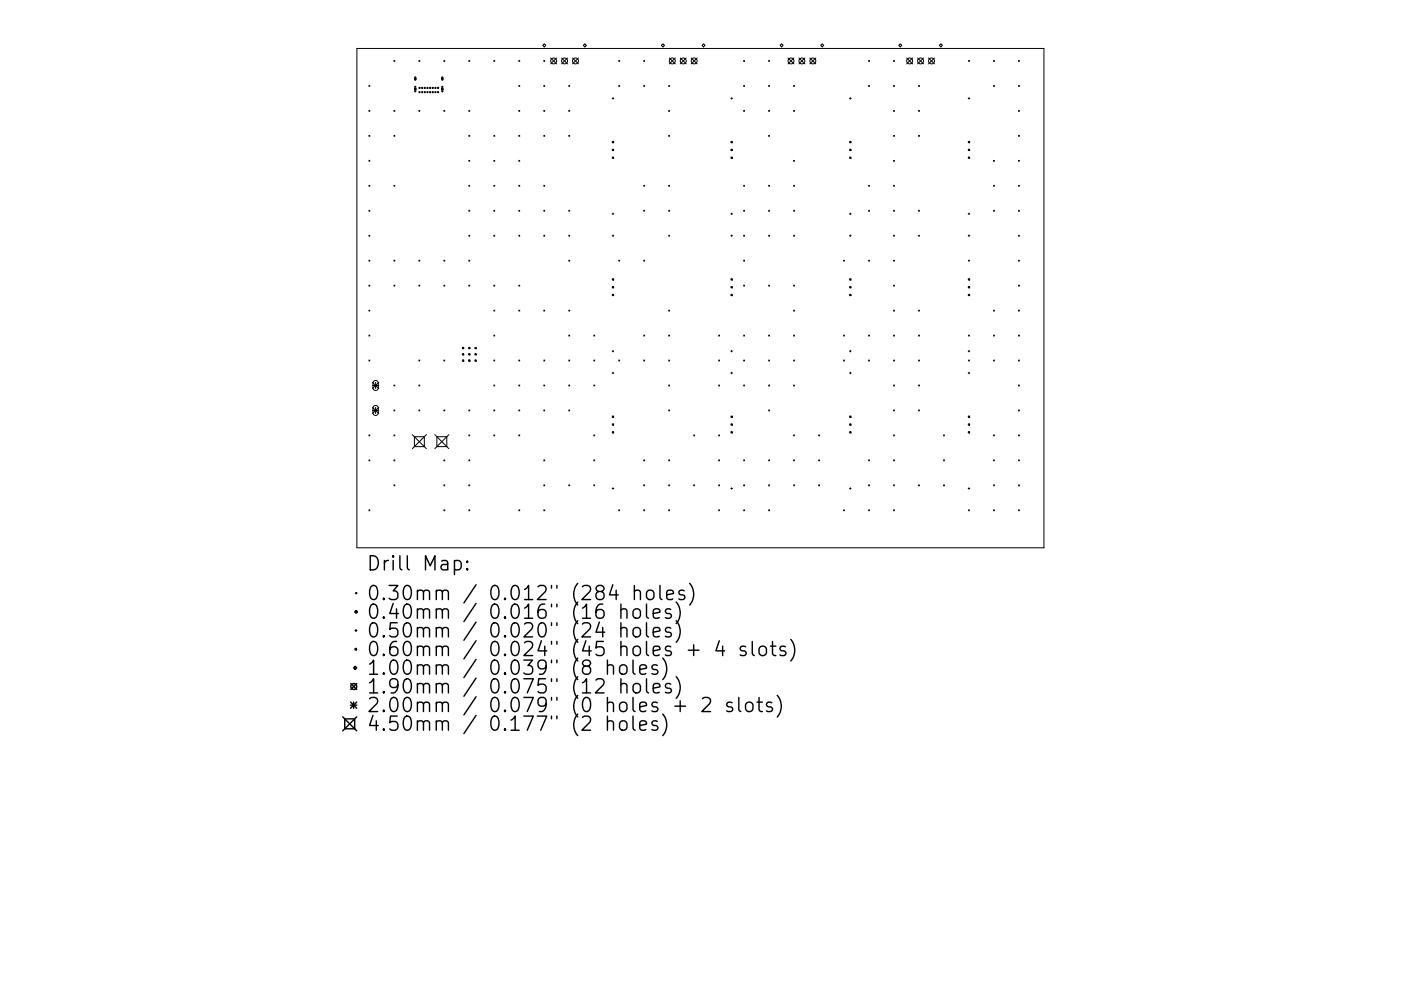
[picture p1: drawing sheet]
<svg xmlns="http://www.w3.org/2000/svg" width="297mm" height="210mm" viewBox="0 0 297 210" stroke-linecap="round" stroke-linejoin="round" font-family="sans-serif">
<defs><g id="words">
<g font-size="4.2">
<text x="77.6" y="121.1">Drill Map:</text>
<text x="77.6" y="127.4">0.30mm / 0.012&quot; (284 holes)</text>
<text x="77.6" y="131.3">0.40mm / 0.016&quot; (16 holes)</text>
<text x="77.6" y="135.3">0.50mm / 0.020&quot; (24 holes)</text>
<text x="77.6" y="139.2">0.60mm / 0.024&quot; (45 holes + 4 slots)</text>
<text x="77.6" y="143.2">1.00mm / 0.039&quot; (8 holes)</text>
<text x="77.6" y="147.2">1.90mm / 0.075&quot; (12 holes)</text>
<text x="77.6" y="151.1">2.00mm / 0.079&quot; (0 holes + 2 slots)</text>
<text x="77.6" y="155.1">4.50mm / 0.177&quot; (2 holes)</text>
</g>
</g></defs>
<g fill="none" stroke="#000" stroke-width=".21">
<path d="M75.7 10.3h145.6v105.9h-145.6zM78.2 18.1l.2 .2M78.4 18.1l-.2 .2M83.5 12.8l.2 .2M83.7 12.8l-.2 .2M87.9 16.5h.3v.3h-.3zM87.9 18.8h.3v.2h-.3zM88 16.3l.1 .1v.6zM88 18.3l.1 .1v1.1zM88.8 12.8l.2 .2M89 12.8l-.2 .2M93.6 16.5h.3v.3h-.3z"/>
<path d="M93.6 18.8h.3v.2h-.3zM93.7 16.3l.2 .1-.1 .6zM93.7 18.3l.2 .1-.1 1.1zM94.1 12.8l.2 .2M94.3 12.8l-.2 .2M99.4 12.8l.2 .2M99.6 12.8l-.2 .2M104.7 12.8l.2 .2M104.9 12.8l-.2 .2M110 18.1l.2 .2M110 12.8l.2 .2M110.2 18.1l-.2 .2"/>
<path d="M110.2 12.8l-.2 .2M115.1 9.6l.3-.3 .3 .3-.3 .4zM115.3 18.1l.2 .2M115.3 12.8l.2 .2M115.5 12.8l-.2 .2M115.5 18.1l-.2 .2M116.8 12.3l1.2 1.3M118 12.3l-1.2 1.3M119.1 12.3l1.2 1.3M120.3 12.3l-1.2 1.3M120.6 18.1l.2 .2M120.8 18.1l-.2 .2"/>
<path d="M121.4 12.3l1.2 1.3M122.6 12.3l-1.2 1.3M124 9.3l.3 .3-.3 .4-.3-.4zM131.2 12.8l.2 .2M131.2 18.1l.2 .2M131.4 12.8l-.2 .2M131.4 18.1l-.2 .2M136.5 18.1l.2 .2M136.5 12.8l.2 .2M136.7 12.8l-.2 .2M136.7 18.1l-.2 .2M140.6 9.3l.3 .3-.3 .4-.4-.4z"/>
<path d="M141.8 18.1l.2 .2M141.9 12.3l1.3 1.3M142 18.1l-.2 .2M143.2 12.3l-1.3 1.3M144.2 12.3l1.3 1.3M145.5 12.3l-1.3 1.3M146.5 12.3l1.3 1.3M147.8 12.3l-1.3 1.3M148.8 9.6l.4-.3 .3 .3-.3 .4zM157.7 12.8l.2 .2M157.7 18.1l.2 .2M157.9 18.1l-.2 .2"/>
<path d="M157.9 12.8l-.2 .2M163 18.1l.2 .2M163 12.8l.2 .2M163.2 12.8l-.2 .2M163.2 18.1l-.2 .2M165.7 9.3l.3 .3-.3 .4-.3-.4zM167.1 12.3l1.2 1.3M168.3 18.1l.2 .2M168.3 12.3l-1.2 1.3M168.5 18.1l-.2 .2M169.4 12.3l1.2 1.3M170.6 12.3l-1.2 1.3"/>
<path d="M171.7 12.3l1.3 1.3M173 12.3l-1.3 1.3M174.3 9.3l.4 .3-.4 .4-.3-.4zM184.2 12.8l.2 .2M184.2 18.1l.2 .2M184.4 12.8l-.2 .2M184.4 18.1l-.2 .2M189.5 18.1l.2 .2M189.5 12.8l.2 .2M189.7 18.1l-.2 .2M189.7 12.8l-.2 .2M190.5 9.6l.4-.3 .3 .3-.3 .4z"/>
<path d="M192.2 12.3l1.3 1.3M193.5 12.3l-1.3 1.3M194.6 12.3l1.2 1.3M194.7 18.1l.2 .2M194.9 18.1l-.2 .2M195.8 12.3l-1.2 1.3M196.9 12.3l1.2 1.3M198.1 12.3l-1.2 1.3M199.5 9.3l.3 .3-.3 .4-.3-.4zM205.3 12.8l.2 .2M205.5 12.8l-.2 .2M210.6 18.1l.2 .2"/>
<path d="M210.6 12.8l.2 .2M210.8 12.8l-.2 .2M210.8 18.1l-.2 .2M215.9 12.8l.2 .2M215.9 18.1l.2 .2M216.1 12.8l-.2 .2M216.1 18.1l-.2 .2M78.2 23.4l.2 .2M78.2 28.7l.2 .2M78.2 34l.2 .2M78.2 39.3l.2 .2M78.4 23.4l-.2 .2"/>
<path d="M78.4 28.7l-.2 .2M78.4 34l-.2 .2M78.4 39.3l-.2 .2M83.5 23.4l.2 .2M83.5 28.7l.2 .2M83.5 39.3l.2 .2M83.7 23.4l-.2 .2M83.7 28.7l-.2 .2M83.7 39.3l-.2 .2M88.8 23.4l.2 .2M89 23.4l-.2 .2M94.1 23.4l.2 .2"/>
<path d="M94.3 23.4l-.2 .2M99.4 28.7l.2 .2M99.4 34l.2 .2M99.4 23.4l.2 .2M99.4 39.3l.2 .2M99.6 23.4l-.2 .2M99.6 28.7l-.2 .2M99.6 34l-.2 .2M99.6 39.3l-.2 .2M104.7 39.3l.2 .2M104.7 28.7l.2 .2M104.7 34l.2 .2"/>
<path d="M104.9 28.7l-.2 .2M104.9 34l-.2 .2M104.9 39.3l-.2 .2M110 28.7l.2 .2M110 34l.2 .2M110 39.3l.2 .2M110 23.4l.2 .2M110.2 23.4l-.2 .2M110.2 28.7l-.2 .2M110.2 34l-.2 .2M110.2 39.3l-.2 .2M115.3 39.3l.2 .2"/>
<path d="M115.3 23.4l.2 .2M115.3 28.7l.2 .2M115.5 23.4l-.2 .2M115.5 28.7l-.2 .2M115.5 39.3l-.2 .2M120.6 28.7l.2 .2M120.6 23.4l.2 .2M120.8 23.4l-.2 .2M120.8 28.7l-.2 .2M129.8 20.9h.3M129.8 30h.3v.3h-.3zM129.8 31.7h.3v.2h-.3z"/>
<path d="M129.8 33.3h.3v.3h-.3zM130 20.7v.3M136.5 39.3l.2 .2M136.7 39.3l-.2 .2M141.8 39.3l.2 .2M141.8 23.4l.2 .2M141.8 28.7l.2 .2M142 23.4l-.2 .2M142 39.3l-.2 .2M142 28.7l-.2 .2M155 20.9h.3M155 30h.3v.3h-.3z"/>
<path d="M155 31.7h.3v.2h-.3zM155 33.3h.3v.3h-.3zM155.1 20.7v.3M157.7 23.4l.2 .2M157.7 39.3l.2 .2M157.9 23.4l-.2 .2M157.9 39.3l-.2 .2M163 23.4l.2 .2M163 28.7l.2 .2M163 39.3l.2 .2M163.2 28.7l-.2 .2M163.2 23.4l-.2 .2"/>
<path d="M163.2 39.3l-.2 .2M168.3 23.4l.2 .2M168.3 34l.2 .2M168.3 39.3l.2 .2M168.5 23.4l-.2 .2M168.5 39.3l-.2 .2M168.5 34l-.2 .2M180.1 20.9h.3M180.1 30h.3v.3h-.3zM180.1 31.7h.3v.2h-.3zM180.1 33.3h.3v.3h-.3zM180.3 20.7v.3"/>
<path d="M184.2 39.3l.2 .2M184.4 39.3l-.2 .2M189.5 39.3l.2 .2M189.5 23.4l.2 .2M189.5 28.7l.2 .2M189.5 34l.2 .2M189.7 23.4l-.2 .2M189.7 34l-.2 .2M189.7 39.3l-.2 .2M189.7 28.7l-.2 .2M194.7 28.7l.2 .2M194.7 23.4l.2 .2"/>
<path d="M194.9 28.7l-.2 .2M194.9 23.4l-.2 .2M205.3 20.9h.3M205.3 30h.3v.3h-.3zM205.3 31.7h.3v.2h-.3zM205.3 33.3h.3v.3h-.3zM205.4 20.7v.3M210.6 34l.2 .2M210.6 39.3l.2 .2M210.8 34l-.2 .2M210.8 39.3l-.2 .2M215.9 23.4l.2 .2"/>
<path d="M215.9 28.7l.2 .2M215.9 34l.2 .2M215.9 39.3l.2 .2M216.1 23.4l-.2 .2M216.1 28.7l-.2 .2M216.1 39.3l-.2 .2M216.1 34l-.2 .2M78.2 44.6l.2 .2M78.2 49.9l.2 .2M78.2 55.2l.2 .2M78.4 44.6l-.2 .2M78.4 49.9l-.2 .2"/>
<path d="M78.4 55.2l-.2 .2M83.5 55.2l.2 .2M83.7 55.2l-.2 .2M88.8 55.2l.2 .2M89 55.2l-.2 .2M94.1 55.2l.2 .2M94.3 55.2l-.2 .2M99.4 49.9l.2 .2M99.4 55.2l.2 .2M99.4 44.6l.2 .2M99.6 44.6l-.2 .2M99.6 49.9l-.2 .2"/>
<path d="M99.6 55.2l-.2 .2M104.7 44.6l.2 .2M104.7 49.9l.2 .2M104.9 44.6l-.2 .2M104.9 49.9l-.2 .2M110 49.9l.2 .2M110 44.6l.2 .2M110.2 44.6l-.2 .2M110.2 49.9l-.2 .2M115.3 44.6l.2 .2M115.3 49.9l.2 .2M115.5 49.9l-.2 .2"/>
<path d="M115.5 44.6l-.2 .2M120.6 44.6l.2 .2M120.6 49.9l.2 .2M120.6 55.2l.2 .2M120.8 49.9l-.2 .2M120.8 55.2l-.2 .2M120.8 44.6l-.2 .2M129.8 45.4h.3M129.8 50h.3M129.8 59.1h.3v.3h-.3zM130 45.2v.3M130 49.8v.4"/>
<path d="M131.2 55.2l.2 .2M131.4 55.2l-.2 .2M136.5 44.6l.2 .2M136.5 55.2l.2 .2M136.7 44.6l-.2 .2M136.7 55.2l-.2 .2M141.8 44.6l.2 .2M141.8 49.9l.2 .2M142 44.6l-.2 .2M142 49.9l-.2 .2M155 45.4h.3M155 50h.3"/>
<path d="M155 59.1h.3v.3h-.3zM155.1 45.2v.3M155.1 49.8v.4M157.7 44.6l.2 .2M157.7 49.9l.2 .2M157.7 55.2l.2 .2M157.9 44.6l-.2 .2M157.9 49.9l-.2 .2M157.9 55.2l-.2 .2M163 44.6l.2 .2M163 49.9l.2 .2M163.2 44.6l-.2 .2"/>
<path d="M163.2 49.9l-.2 .2M168.3 49.9l.2 .2M168.3 44.6l.2 .2M168.5 49.9l-.2 .2M168.5 44.6l-.2 .2M178.9 55.2l.2 .2M179.1 55.2l-.2 .2M180.1 45.4h.3M180.1 50h.3M180.1 59.1h.3v.3h-.3zM180.3 45.2v.3M180.3 49.8v.4"/>
<path d="M184.2 55.2l.2 .2M184.2 44.6l.2 .2M184.4 44.6l-.2 .2M184.4 55.2l-.2 .2M189.5 44.6l.2 .2M189.5 49.9l.2 .2M189.5 55.2l.2 .2M189.7 49.9l-.2 .2M189.7 55.2l-.2 .2M189.7 44.6l-.2 .2M194.7 49.9l.2 .2M194.7 44.6l.2 .2"/>
<path d="M194.9 44.6l-.2 .2M194.9 49.9l-.2 .2M205.3 45.4h.3M205.3 50h.3M205.3 59.1h.3v.3h-.3zM205.3 55.2l.2 .2M205.4 45.2v.3M205.4 49.8v.4M205.5 55.2l-.2 .2M210.6 44.6l.2 .2M210.8 44.6l-.2 .2M215.9 44.6l.2 .2"/>
<path d="M215.9 49.9l.2 .2M215.9 55.2l.2 .2M216.1 44.6l-.2 .2M216.1 55.2l-.2 .2M216.1 49.9l-.2 .2M78.2 60.5l.2 .2M78.2 65.8l.2 .2M78.2 71.1l.2 .2M78.2 76.4l.2 .2M78.4 60.5l-.2 .2M78.4 65.8l-.2 .2M78.4 71.1l-.2 .2"/>
<path d="M78.4 76.4l-.2 .2M83.5 60.5l.2 .2M83.7 60.5l-.2 .2M88.8 60.5l.2 .2M88.8 76.4l.2 .2M89 60.5l-.2 .2M89 76.4l-.2 .2M94.1 60.5l.2 .2M94.1 76.4l.2 .2M94.3 60.5l-.2 .2M94.3 76.4l-.2 .2M98 73.7h.3v.3h-.3z"/>
<path d="M98 75h.3v.3h-.3zM98 76.4h.3v.2h-.3zM99.4 73.7h.2v.3h-.2zM99.4 75h.2v.3h-.2zM99.4 76.4h.2v.2h-.2zM99.4 76.4l.2 .2M99.4 60.5l.2 .2M99.6 76.4l-.2 .2M99.6 60.5l-.2 .2M100.7 73.7h.3v.3h-.3zM100.7 75h.3v.3h-.3zM100.7 76.4h.3v.2h-.3z"/>
<path d="M104.7 60.5l.2 .2M104.7 65.8l.2 .2M104.7 71.1l.2 .2M104.7 76.4l.2 .2M104.9 65.8l-.2 .2M104.9 71.1l-.2 .2M104.9 60.5l-.2 .2M104.9 76.4l-.2 .2M110 76.4l.2 .2M110 60.5l.2 .2M110 65.8l.2 .2M110.2 60.5l-.2 .2"/>
<path d="M110.2 65.8l-.2 .2M110.2 76.4l-.2 .2M115.3 65.8l.2 .2M115.3 76.4l.2 .2M115.5 65.8l-.2 .2M115.5 76.4l-.2 .2M120.6 71.1l.2 .2M120.6 76.4l.2 .2M120.6 65.8l.2 .2M120.8 65.8l-.2 .2M120.8 71.1l-.2 .2M120.8 76.4l-.2 .2"/>
<path d="M125.9 76.4l.2 .2M125.9 71.1l.2 .2M126.1 71.1l-.2 .2M126.1 76.4l-.2 .2M129.8 74.5h.3M129.8 79.1h.3M129.8 60.8h.3v.3h-.3zM129.8 62.4h.3v.3h-.3zM130 74.3v.4M130 79v.3M131.2 76.4l.2 .2M131.4 76.4l-.2 .2"/>
<path d="M136.5 71.1l.2 .2M136.5 76.4l.2 .2M136.7 71.1l-.2 .2M136.7 76.4l-.2 .2M141.8 65.8l.2 .2M141.8 76.4l.2 .2M141.8 71.1l.2 .2M142 65.8l-.2 .2M142 76.4l-.2 .2M142 71.1l-.2 .2M152.4 71.1l.2 .2M152.4 76.4l.2 .2"/>
<path d="M152.6 71.1l-.2 .2M152.6 76.4l-.2 .2M155 74.5h.3M155 79.1h.3M155 60.8h.3v.3h-.3zM155 62.4h.3v.3h-.3zM155.1 74.3v.4M155.1 79v.3M157.7 76.4l.2 .2M157.7 60.5l.2 .2M157.7 71.1l.2 .2M157.9 60.5l-.2 .2"/>
<path d="M157.9 71.1l-.2 .2M157.9 76.4l-.2 .2M163 60.5l.2 .2M163 71.1l.2 .2M163 76.4l.2 .2M163.2 60.5l-.2 .2M163.2 76.4l-.2 .2M163.2 71.1l-.2 .2M168.3 65.8l.2 .2M168.3 71.1l.2 .2M168.3 76.4l.2 .2M168.3 60.5l.2 .2"/>
<path d="M168.5 60.5l-.2 .2M168.5 71.1l-.2 .2M168.5 65.8l-.2 .2M168.5 76.4l-.2 .2M178.9 71.1l.2 .2M178.9 76.4l.2 .2M179.1 71.1l-.2 .2M179.1 76.4l-.2 .2M180.1 74.5h.3M180.1 79.1h.3M180.1 60.8h.3v.3h-.3zM180.1 62.4h.3v.3h-.3z"/>
<path d="M180.3 74.3v.4M180.3 79v.3M184.2 76.4l.2 .2M184.2 71.1l.2 .2M184.4 71.1l-.2 .2M184.4 76.4l-.2 .2M189.5 60.5l.2 .2M189.5 65.8l.2 .2M189.5 76.4l.2 .2M189.5 71.1l.2 .2M189.7 60.5l-.2 .2M189.7 65.8l-.2 .2"/>
<path d="M189.7 71.1l-.2 .2M189.7 76.4l-.2 .2M194.7 71.1l.2 .2M194.7 76.4l.2 .2M194.7 65.8l.2 .2M194.9 65.8l-.2 .2M194.9 71.1l-.2 .2M194.9 76.4l-.2 .2M205.3 74.5h.3M205.3 79.1h.3M205.3 60.8h.3v.3h-.3zM205.3 62.4h.3v.3h-.3z"/>
<path d="M205.3 71.1l.2 .2M205.3 76.4l.2 .2M205.4 74.3v.4M205.4 79v.3M205.5 71.1l-.2 .2M205.5 76.4l-.2 .2M210.6 76.4l.2 .2M210.6 65.8l.2 .2M210.6 71.1l.2 .2M210.8 65.8l-.2 .2M210.8 76.4l-.2 .2M210.8 71.1l-.2 .2"/>
<path d="M215.9 65.8l.2 .2M215.9 71.1l.2 .2M215.9 76.4l.2 .2M215.9 60.5l.2 .2M216.1 60.5l-.2 .2M216.1 71.1l-.2 .2M216.1 76.4l-.2 .2M216.1 65.8l-.2 .2M78.2 92.3l.2 .2M78.2 97.6l.2 .2M78.4 92.3l-.2 .2M78.4 97.6l-.2 .2"/>
<path d="M79 81.1l1.3 1.4M79 81.8h1.3M79 86.4l1.3 1.3M79 87.1h1.3M79.2 80.9l.6-.1 .4 .3v1.3l-.4 .4h-.4l-.3-.4v-1.2zM79.2 86.2l.6-.2 .4 .4v1.3l-.4 .4h-.4l-.3-.4v-1.2zM79.6 81.1v1.4M79.6 86.4v1.3M80.3 81.1l-1.3 1.4M80.3 86.4l-1.3 1.3M83.5 81.7l.2 .2M83.5 97.6l.2 .2"/>
<path d="M83.5 87l.2 .2M83.5 92.3l.2 .2M83.7 87l-.2 .2M83.7 92.3l-.2 .2M83.7 81.7l-.2 .2M83.7 97.6l-.2 .2M87.4 92.2l3 3M87.9 92.7h2.1v2.1h-2.1zM88.8 81.7l.2 .2M88.8 87l.2 .2M89 81.7l-.2 .2M89 87l-.2 .2"/>
<path d="M90.4 92.2l-3 3M92.2 92.2l3 3M92.6 92.7h2.1v2.1h-2.1zM94.1 87l.2 .2M94.1 97.6l.2 .2M94.3 87l-.2 .2M94.3 97.6l-.2 .2M95.2 92.2l-3 3M99.4 97.6l.2 .2M99.4 87l.2 .2M99.4 92.3l.2 .2M99.6 87l-.2 .2"/>
<path d="M99.6 92.3l-.2 .2M99.6 97.6l-.2 .2M104.7 81.7l.2 .2M104.7 87l.2 .2M104.7 92.3l.2 .2M104.9 81.7l-.2 .2M104.9 87l-.2 .2M104.9 92.3l-.2 .2M110 92.3l.2 .2M110 81.7l.2 .2M110 87l.2 .2M110.2 81.7l-.2 .2"/>
<path d="M110.2 87l-.2 .2M110.2 92.3l-.2 .2M115.3 81.7l.2 .2M115.3 87l.2 .2M115.3 97.6l.2 .2M115.5 81.7l-.2 .2M115.5 87l-.2 .2M115.5 97.6l-.2 .2M120.6 81.7l.2 .2M120.6 87l.2 .2M120.8 81.7l-.2 .2M120.8 87l-.2 .2"/>
<path d="M125.9 81.7l.2 .2M125.9 92.3l.2 .2M125.9 97.6l.2 .2M126.1 81.7l-.2 .2M126.1 92.3l-.2 .2M126.1 97.6l-.2 .2M129.8 88.3h.3v.3h-.3zM129.8 89.9h.3v.3h-.3zM129.8 91.6h.3v.3h-.3zM136.5 97.6l.2 .2M136.7 97.6l-.2 .2M141.8 87l.2 .2"/>
<path d="M141.8 81.7l.2 .2M141.8 97.6l.2 .2M142 81.7l-.2 .2M142 87l-.2 .2M142 97.6l-.2 .2M147.1 92.3l.2 .2M147.3 92.3l-.2 .2M152.4 81.7l.2 .2M152.4 92.3l.2 .2M152.4 97.6l.2 .2M152.6 81.7l-.2 .2M152.6 92.3l-.2 .2"/>
<path d="M152.6 97.6l-.2 .2M155 88.3h.3v.3h-.3zM155 89.9h.3v.3h-.3zM155 91.6h.3v.3h-.3zM157.7 97.6l.2 .2M157.7 81.7l.2 .2M157.9 81.7l-.2 .2M157.9 97.6l-.2 .2M163 81.7l.2 .2M163 87l.2 .2M163 97.6l.2 .2M163.2 81.7l-.2 .2"/>
<path d="M163.2 87l-.2 .2M163.2 97.6l-.2 .2M168.3 92.3l.2 .2M168.3 81.7l.2 .2M168.3 97.6l.2 .2M168.5 81.7l-.2 .2M168.5 92.3l-.2 .2M168.5 97.6l-.2 .2M173.6 97.6l.2 .2M173.6 92.3l.2 .2M173.8 92.3l-.2 .2M173.8 97.6l-.2 .2"/>
<path d="M180.1 88.3h.3v.3h-.3zM180.1 89.9h.3v.3h-.3zM180.1 91.6h.3v.3h-.3zM184.2 97.6l.2 .2M184.4 97.6l-.2 .2M189.5 81.7l.2 .2M189.5 87l.2 .2M189.5 92.3l.2 .2M189.5 97.6l.2 .2M189.7 81.7l-.2 .2M189.7 87l-.2 .2M189.7 97.6l-.2 .2"/>
<path d="M189.7 92.3l-.2 .2M194.7 81.7l.2 .2M194.7 87l.2 .2M194.9 81.7l-.2 .2M194.9 87l-.2 .2M200 92.3l.2 .2M200 97.6l.2 .2M200.2 92.3l-.2 .2M200.2 97.6l-.2 .2M205.3 88.3h.3v.3h-.3zM205.3 89.9h.3v.3h-.3zM205.3 91.6h.3v.3h-.3z"/>
<path d="M210.6 97.6l.2 .2M210.6 92.3l.2 .2M210.8 92.3l-.2 .2M210.8 97.6l-.2 .2M215.9 87l.2 .2M215.9 97.6l.2 .2M215.9 81.7l.2 .2M215.9 92.3l.2 .2M216.1 81.7l-.2 .2M216.1 87l-.2 .2M216.1 97.6l-.2 .2M216.1 92.3l-.2 .2"/>
<path d="M78.2 108.2l.2 .2M78.4 108.2l-.2 .2M83.5 102.9l.2 .2M83.7 102.9l-.2 .2M94.1 108.2l.2 .2M94.1 102.9l.2 .2M94.3 102.9l-.2 .2M94.3 108.2l-.2 .2M99.4 102.9l.2 .2M99.4 108.2l.2 .2M99.6 102.9l-.2 .2M99.6 108.2l-.2 .2"/>
<path d="M110 108.2l.2 .2M110.2 108.2l-.2 .2M115.3 102.9l.2 .2M115.3 108.2l.2 .2M115.5 102.9l-.2 .2M115.5 108.2l-.2 .2M120.6 102.9l.2 .2M120.8 102.9l-.2 .2M125.9 102.9l.2 .2M126.1 102.9l-.2 .2M129.8 103.6h.3M130 103.5v.3"/>
<path d="M131.2 108.2l.2 .2M131.4 108.2l-.2 .2M136.5 102.9l.2 .2M136.5 108.2l.2 .2M136.7 102.9l-.2 .2M136.7 108.2l-.2 .2M141.8 108.2l.2 .2M141.8 102.9l.2 .2M142 102.9l-.2 .2M142 108.2l-.2 .2M147.1 102.9l.2 .2M147.3 102.9l-.2 .2"/>
<path d="M152.4 108.2l.2 .2M152.4 102.9l.2 .2M152.6 102.9l-.2 .2M152.6 108.2l-.2 .2M155 103.6h.3M155.1 103.5v.3M157.7 102.9l.2 .2M157.7 108.2l.2 .2M157.9 102.9l-.2 .2M157.9 108.2l-.2 .2M163 102.9l.2 .2M163 108.2l.2 .2"/>
<path d="M163.2 102.9l-.2 .2M163.2 108.2l-.2 .2M168.3 102.9l.2 .2M168.5 102.9l-.2 .2M173.6 102.9l.2 .2M173.8 102.9l-.2 .2M178.9 108.2l.2 .2M179.1 108.2l-.2 .2M180.1 103.6h.3M180.3 103.5v.3M184.2 102.9l.2 .2M184.2 108.2l.2 .2"/>
<path d="M184.4 102.9l-.2 .2M184.4 108.2l-.2 .2M189.5 108.2l.2 .2M189.5 102.9l.2 .2M189.7 102.9l-.2 .2M189.7 108.2l-.2 .2M194.7 102.9l.2 .2M194.9 102.9l-.2 .2M200 102.9l.2 .2M200.2 102.9l-.2 .2M205.3 103.6h.3M205.3 108.2l.2 .2"/>
<path d="M205.4 103.5v.3M205.5 108.2l-.2 .2M210.6 102.9l.2 .2M210.6 108.2l.2 .2M210.8 102.9l-.2 .2M210.8 108.2l-.2 .2M215.9 108.2l.2 .2M215.9 102.9l.2 .2M216.1 102.9l-.2 .2M216.1 108.2l-.2 .2"/>
<circle cx="88.9" cy="18.7" r=".13"/>
<circle cx="88.9" cy="19.6" r=".13"/>
<circle cx="89.5" cy="18.7" r=".13"/>
<circle cx="89.5" cy="19.6" r=".13"/>
<circle cx="90.1" cy="18.7" r=".13"/>
<circle cx="90.1" cy="19.6" r=".13"/>
<circle cx="90.6" cy="18.7" r=".13"/>
<circle cx="90.6" cy="19.6" r=".13"/>
<circle cx="91.2" cy="18.7" r=".13"/>
<circle cx="91.2" cy="19.6" r=".13"/>
<circle cx="91.8" cy="18.7" r=".13"/>
<circle cx="91.8" cy="19.6" r=".13"/>
<circle cx="92.3" cy="18.7" r=".13"/>
<circle cx="92.3" cy="19.6" r=".13"/>
<circle cx="92.9" cy="18.7" r=".13"/>
<circle cx="92.9" cy="19.6" r=".13"/>
<circle cx="117.4" cy="12.9" r=".63"/>
<circle cx="119.7" cy="12.9" r=".63"/>
<circle cx="122" cy="12.9" r=".63"/>
<circle cx="142.5" cy="12.9" r=".63"/>
<circle cx="144.9" cy="12.9" r=".63"/>
<circle cx="147.2" cy="12.9" r=".63"/>
<circle cx="167.7" cy="12.9" r=".63"/>
<circle cx="170" cy="12.9" r=".63"/>
<circle cx="172.3" cy="12.9" r=".63"/>
<circle cx="192.9" cy="12.9" r=".63"/>
<circle cx="195.2" cy="12.9" r=".63"/>
<circle cx="197.5" cy="12.9" r=".63"/>
</g>
<g fill="none" stroke="#000" stroke-width=".3">
<path d="M96.4 119.1l.8-.2 .6 .6v.8l-.3 .5-.3 .1-.8-.1M99.1 119.1l.1 .1-.1 .1-.2-.1 .2-.1v.2M75.3 137.6h.3v.3h-.3zM75.3 133.8h.3M75.4 125.8l.2 .2M75.5 133.6v.3M75.6 125.8l-.2 .2M99.1 120.6l.1 .2-.1 .1-.2-.1 .2-.2v.3M131.6 129.5a.75 .75 0 0 1 1.3 .1v1.6M131.6 133.4a.74 .74 0 0 1 1.3 .2v1.5M131.6 128.2v3M131.6 132.1v3"/>
<path d="M134.4 129.5a.81 .81 0 0 1 .8-.3 .81 .81 0 0 1 .6 .5v.9a.81 .81 0 0 1-.8 .6 .81 .81 0 0 1-.8-.6v-.9zM134.4 133.4a.81 .81 0 0 1 .8-.3 .81 .81 0 0 1 .6 .6v.9a.81 .81 0 0 1-.8 .6 .81 .81 0 0 1-.8-.6v-.9zM134.5 125.5a.74 .74 0 0 1 1.3 .1v1.6M134.5 124.2v3M137.1 128.2v2.5l.4 .5M137.1 132.1v2.6l.4 .4M137.4 125.4a.81 .81 0 0 1 1.2 .4v.8a.81 .81 0 0 1-.7 .6 .81 .81 0 0 1-.8-.6v-.8zM138.5 130.2l1.4-.3-.1-.6-.9-.1-.4 .4v1.1l.1 .3 .3 .2 .9-.2M138.5 134.1l1.4-.3-.1-.5-.9-.2-.4 .5v1.1l.1 .3 .3 .1 .9-.1M139.9 124.2v2.6l.5 .4M140.5 139.6a3.4 3.4 0 0 1 0 4.6M141.4 126.2l1.4-.3-.2-.5-.8-.2-.4 .4v1.2l.1 .3 .3 .1 .8-.1"/>
<path d="M142.2 129.3l-.7-.1-.4 .4 .1 .4 1 .3 .2 .3-.2 .4-.3 .2-.8-.2M142.2 133.3l-.7-.2-.4 .5 .1 .4 1 .3 .2 .3-.2 .4-.3 .1-.8-.1M143.4 127.7a3.4 3.4 0 0 1 0 4.6M143.4 131.7a3.4 3.4 0 0 1 0 4.6M145.1 125.4l-.7-.2-.5 .4 .2 .5 1 .3 .1 .2-.1 .5-.3 .1-.9-.1M145.9 137.9h2.3M146.2 123.8a3.4 3.4 0 0 1 0 4.6M147.1 136.8v2.3M152.5 135.9l-.7 2.2h1.8M153.2 137.1v2M158.1 137.2l-.7-.1-.5 .4 .2 .4 1 .3 .1 .3-.1 .4-.3 .2-.9-.2M159.5 136.1v2.6l.4 .4"/>
<path d="M161.2 137.2a.81 .81 0 0 1 1.3 .5v.8a.81 .81 0 0 1-.8 .6 .81 .81 0 0 1-.8-.6v-.8zM163.4 137.1h1.1M163.8 136.1v2.6l.1 .2 .6 .2M166.5 137.2l-.7-.1-.4 .4 .1 .4 1 .3 .1 .3-.1 .4-.3 .2-.8-.2M167.6 135.7a3.4 3.4 0 0 1 0 4.5M72.7 152.1l2.9 3M73.1 152.5h2.1v2.1h-2.1zM74.3 149l1.3 1.3M74.3 149.6h1.3M74.4 145l1.2 1.3M75 141.7l.3-.3 .3 .3-.3 .3zM75 149v1.3"/>
<path d="M75.6 145l-1.2 1.3M75.6 149l-1.3 1.3M75.6 152.1l-2.9 3M128.8 141.3a.74 .74 0 0 1 1.3 .2v1.5M128.8 153.2a.74 .74 0 0 1 1.3 .2v1.5M128.8 140v3M128.8 151.9v3M131.5 141.3a.81 .81 0 0 1 .8-.3 .81 .81 0 0 1 .6 .6v.9a.81 .81 0 0 1-.8 .6 .81 .81 0 0 1-.7-.6v-.9zM131.6 145.3a.75 .75 0 0 1 1.3 .1v1.6M131.6 153.1a.81 .81 0 0 1 1.3 .4v.9a.81 .81 0 0 1-.8 .6 .81 .81 0 0 1-.7-.6v-.9zM131.6 144v3M134.2 140v2.6l.4 .4"/>
<path d="M134.2 151.9v2.6l.4 .4M134.4 145.3a.81 .81 0 0 1 .8-.3 .81 .81 0 0 1 .6 .6v.8a.81 .81 0 0 1-.8 .6 .81 .81 0 0 1-.8-.6v-.8zM135.6 142l1.5-.2-.2-.6-.8-.2-.5 .5v1.1l.2 .3 .3 .1 .8-.1M135.6 153.9l1.5-.3-.2-.5-.8-.2-.5 .5v1.1l.2 .3 .3 .1 .8-.1M137.1 144v2.6l.4 .4M138.5 146l1.4-.3-.1-.5-.9-.2-.4 .4v1.2l.1 .3 .3 .1 .9-.1M139.4 141.2l-.8-.2-.4 .5 .2 .4 1 .3 .1 .3-.1 .4-.3 .1-.9-.1M139.4 153.1l-.8-.2-.4 .5 .2 .4 1 .3 .1 .3-.1 .4-.3 .1-.9-.1M140.5 151.5a3.4 3.4 0 0 1 0 4.6M142.2 145.2l-.7-.2-.4 .4 .1 .5 1 .3 .2 .2-.2 .5-.3 .1-.8-.1M143.1 149.8h2.3M143.4 143.6a3.4 3.4 0 0 1 0 4.6"/>
<path d="M144.2 148.7v2.3M148.9 148.3l.5-.3h.7a.81 .81 0 0 1 .4 1.3l-1.7 1.7h1.8M155.2 149.1l-.7-.1-.4 .4 .1 .4 1 .3 .2 .3-.2 .4-.3 .2-.8-.2M156.6 148v2.5l.5 .5M158.2 149.3a.81 .81 0 0 1 .8-.3 .81 .81 0 0 1 .6 .5v.9a.81 .81 0 0 1-.7 .6 .81 .81 0 0 1-.8-.6v-.9zM160.5 149h1.1M160.9 148v2.5l.2 .3 .5 .2M163.6 149.1l-.7-.1-.4 .4 .1 .4 1 .3 .2 .3-.2 .4-.2 .2-.9-.2M164.8 147.5a3.4 3.4 0 0 1 0 4.6"/>
<circle cx="75" cy="145.7" r=".63"/>
</g>
<circle cx="75.5" cy="129.8" r=".28" fill="#000" stroke="#000" stroke-width=".21"/>
<use href="#words"/>
</svg>
